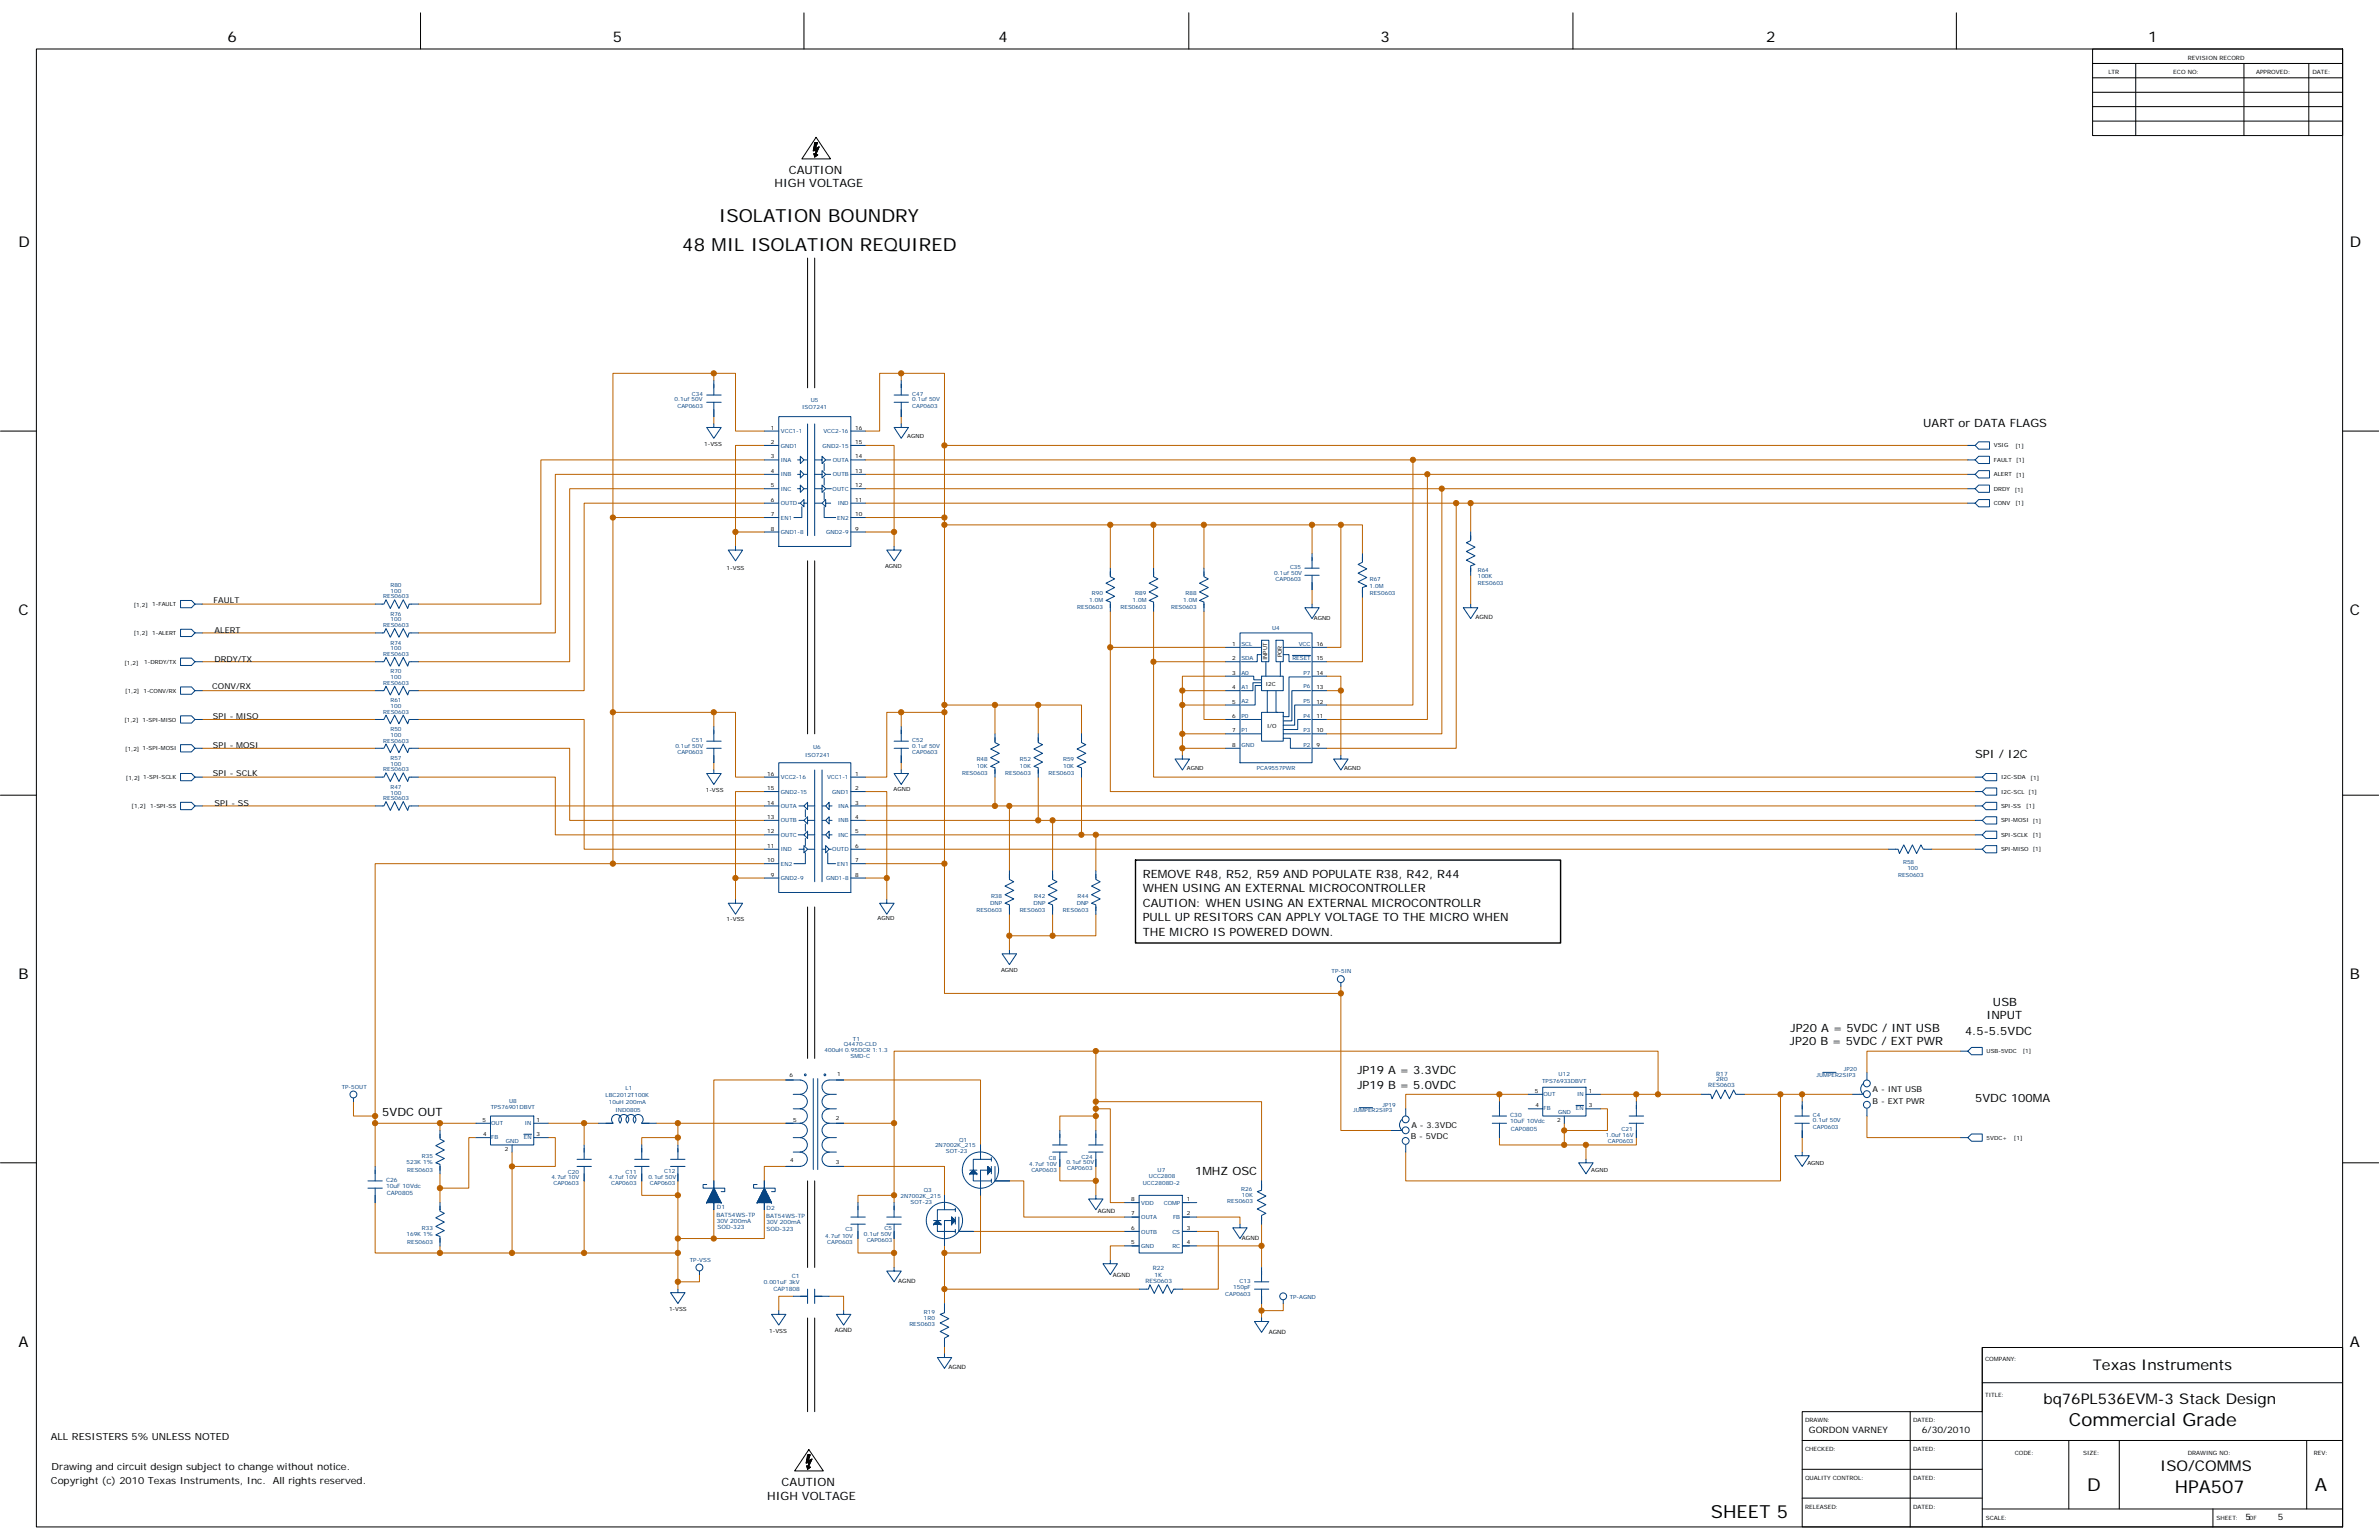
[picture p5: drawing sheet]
<svg xmlns="http://www.w3.org/2000/svg" width="432mm" height="279mm" viewBox="0 0 432 279" stroke-linecap="round" stroke-linejoin="round" font-family="sans-serif">
<defs><g id="words">
<g font-size="3.3">
<text x="130.5" y="40.3">ISOLATION BOUNDRY</text>
<text x="123.8" y="45.5">48 MIL ISOLATION REQUIRED</text>
<text x="375.5" y="258.7">Commercial Grade</text>
<text x="310.5" y="275.3">SHEET 5</text>
<text x="420.1" y="270.4">A</text>
</g>
<g font-size="3.2">
<text x="378.8" y="270.4">D</text>
<text x="394.7" y="270.8">HPA507</text>
</g>
<g font-size="2.7">
<text x="41.3" y="7.6">6</text>
<text x="111.3" y="7.6">5</text>
<text x="181.3" y="7.6">4</text>
<text x="250.6" y="7.6">3</text>
<text x="320.6" y="7.6">2</text>
<text x="389.9" y="7.6">1</text>
<text x="3.3" y="44.9">D</text>
<text x="426.5" y="44.9">D</text>
<text x="3.3" y="111.5">C</text>
<text x="426.5" y="111.5">C</text>
<text x="3.3" y="177.6">B</text>
<text x="426.5" y="177.6">B</text>
<text x="3.3" y="244.3">A</text>
<text x="426.5" y="244.3">A</text>
<text x="379.9" y="248.6">Texas Instruments</text>
<text x="370.9" y="254.6">bq76PL536EVM-3 Stack Design</text>
<text x="392.1" y="267">ISO/COMMS</text>
</g>
<g font-size="2.1">
<text x="140.6" y="34">HIGH VOLTAGE</text>
<text x="143.2" y="31.5">CAUTION</text>
<text x="349.1" y="77.4">UART or DATA FLAGS</text>
<text x="358.5" y="137.6">SPI / I2C</text>
<text x="207.4" y="159.3">REMOVE R48, R52, R59 AND POPULATE R38, R42, R44</text>
<text x="207.4" y="161.9">WHEN USING AN EXTERNAL MICROCONTROLLER</text>
<text x="207.4" y="164.5">CAUTION: WHEN USING AN EXTERNAL MICROCONTROLLR</text>
<text x="207.4" y="167.2">PULL UP RESITORS CAN APPLY VOLTAGE TO THE MICRO WHEN</text>
<text x="207.4" y="169.8">THE MICRO IS POWERED DOWN.</text>
<text x="360.6" y="184.8">INPUT</text>
<text x="361.7" y="182.5">USB</text>
<text x="324.9" y="189.7">JP20 B = 5VDC / EXT PWR</text>
<text x="325" y="187.2">JP20 A = 5VDC / INT USB</text>
<text x="356.7" y="187.7">4.5-5.5VDC</text>
<text x="246.4" y="197.5">JP19 B = 5.0VDC</text>
<text x="246.4" y="194.8">JP19 A = 3.3VDC</text>
<text x="69.4" y="202.5">5VDC OUT</text>
<text x="358.5" y="200">5VDC 100MA</text>
<text x="216.9" y="213.2">1MHZ OSC</text>
<text x="141.9" y="269.6">CAUTION</text>
<text x="139.2" y="272.1">HIGH VOLTAGE</text>
</g>
<g font-size="1.8">
<text x="9.2" y="261.3">ALL RESISTERS 5% UNLESS NOTED</text>
<text x="9.2" y="269.2">Copyright (c) 2010 Texas Instruments, Inc.</text>
<text x="9.4" y="266.7">Drawing and circuit design subject to change without notice.</text>
<text x="49.5" y="269.2">All rights reserved.</text>
</g>
<g font-size="1.6">
<text x="328.3" y="260">GORDON VARNEY</text>
<text x="348.8" y="260">6/30/2010</text>
<text x="407.5" y="275.7">5</text>
<text x="413.4" y="275.7">5</text>
</g>
<g font-size="1.5">
<text x="38.8" y="109.5">FAULT</text>
<text x="38.9" y="114.8">ALERT</text>
<text x="38.5" y="125.1">CONV/RX</text>
<text x="38.9" y="120.1">DRDY/TX</text>
<text x="38.7" y="130.4">SPI - MISO</text>
<text x="38.7" y="135.6">SPI - MOSI</text>
<text x="38.7" y="140.9">SPI - SCLK</text>
<text x="38.9" y="146.2">SPI - SS</text>
<text x="339.9" y="200.3">B - EXT PWR</text>
<text x="339.9" y="198.2">A - INT USB</text>
<text x="256.1" y="206.7">B - 5VDC</text>
<text x="256.2" y="204.6">A - 3.3VDC</text>
</g>
<g font-size="1.1">
<text x="397.1" y="10.8">REVISION RECORD</text>
<text x="382.7" y="13.5">LTR</text>
<text x="394.5" y="13.5">ECO NO:</text>
<text x="409.5" y="13.5">APPROVED:</text>
<text x="419.7" y="13.5">DATE:</text>
<text x="267.8" y="112.2">AGND</text>
<text x="199.3" y="220.1">AGND</text>
<text x="225.4" y="225">AGND</text>
<text x="163" y="232.7">AGND</text>
<text x="202" y="231.6">AGND</text>
<text x="151.5" y="241.7">AGND</text>
<text x="230.3" y="242.1">AGND</text>
<text x="172.2" y="248.4">AGND</text>
<text x="360.3" y="247">COMPANY:</text>
<text x="360.3" y="253.5">TITLE:</text>
<text x="327.6" y="263.3">CHECKED:</text>
<text x="327.6" y="258.1">DRAWN:</text>
<text x="347.2" y="263.3">DATED:</text>
<text x="347.2" y="258.1">DATED:</text>
<text x="365.7" y="263.9">CODE:</text>
<text x="378.1" y="263.9">SIZE:</text>
<text x="397.1" y="263.9">DRAWING NO:</text>
<text x="420" y="263.9">REV:</text>
<text x="327.6" y="268.5">QUALITY CONTROL:</text>
<text x="347.2" y="268.5">DATED:</text>
<text x="327.6" y="273.8">RELEASED:</text>
<text x="347.2" y="273.8">DATED:</text>
<text x="360.4" y="275.7">SCALE:</text>
<text x="402.3" y="275.7">SHEET:</text>
<text x="408.2" y="275.7">OF</text>
</g>
<g font-size="1.1" fill="#004080">
<text x="310.1" y="197.3">RES0603</text>
<text x="311.5" y="195.2">R17</text>
<text x="311.5" y="196.1">2R0</text>
<text x="274.1" y="202.6">C30</text>
<text x="274.1" y="203.8">10uF 10Vdc</text>
<text x="274.2" y="205.1">CAP0805</text>
<text x="70.1" y="214.4">C26</text>
<text x="70.1" y="215.6">10uF 10Vdc</text>
<text x="70.2" y="216.9">CAP0805</text>
<text x="130.1" y="220.8">BAT54WS-TP</text>
<text x="130.1" y="222">30V 200mA</text>
<text x="130.1" y="219.4">D1</text>
<text x="139.1" y="220.9">BAT54WS-TP</text>
<text x="139.1" y="219.5">D2</text>
<text x="130.2" y="223">SOD-323</text>
<text x="139.1" y="222.1">30V 200mA</text>
<text x="139.1" y="223.3">SOD-323</text>
<text x="143.7" y="231.9">C1</text>
<text x="207.9" y="232.8">RES0603</text>
<text x="209.2" y="230.4">R22</text>
<text x="209.5" y="231.6">1K</text>
<text x="140.4" y="234.3">CAP1808</text>
</g>
<g font-size="1" fill="#004080">
<text x="125.6" y="71.8">C34</text>
<text x="165.6" y="71.8">C47</text>
<text x="122.5" y="72.8">0.1uf 50V</text>
<text x="123" y="74">CAP0603</text>
<text x="145.6" y="74.2">ISO7241</text>
<text x="147.2" y="72.9">U5</text>
<text x="165.6" y="74">CAP0603</text>
<text x="165.6" y="72.8">0.1uf 50V</text>
<text x="141.7" y="78.6">VCC1-1</text>
<text x="141.7" y="81.2">GND1</text>
<text x="141.7" y="83.8">INA</text>
<text x="149.3" y="81.2">GND2-15</text>
<text x="149.5" y="78.6">VCC2-16</text>
<text x="151.2" y="83.8">OUTA</text>
<text x="141.7" y="86.4">INB</text>
<text x="141.7" y="89">INC</text>
<text x="151.1" y="89">OUTC</text>
<text x="151.2" y="86.4">OUTB</text>
<text x="141.7" y="91.7">OUTD</text>
<text x="141.7" y="94.3">EN1</text>
<text x="152" y="94.3">EN2</text>
<text x="152" y="91.7">IND</text>
<text x="141.7" y="96.9">GND1-8</text>
<text x="149.9" y="96.9">GND2-9</text>
<text x="70.9" y="106.5">R80</text>
<text x="70.9" y="107.5">100</text>
<text x="231.3" y="104.2">0.1uf 50V</text>
<text x="231.5" y="105.4">CAP0603</text>
<text x="234.1" y="103.2">C35</text>
<text x="248.6" y="106.6">1.0M</text>
<text x="248.6" y="105.4">R67</text>
<text x="248.6" y="107.9">RES0603</text>
<text x="268.2" y="103.9">R64</text>
<text x="268.2" y="104.9">100K</text>
<text x="268.2" y="106.2">RES0603</text>
<text x="69.6" y="108.6">RES0603</text>
<text x="69.6" y="113.8">RES0603</text>
<text x="70.9" y="111.7">R76</text>
<text x="70.9" y="112.8">100</text>
<text x="195.5" y="110.5">RES0603</text>
<text x="197.7" y="109.2">1.0M</text>
<text x="198.2" y="108">R90</text>
<text x="203.4" y="110.5">RES0603</text>
<text x="205.6" y="109.2">1.0M</text>
<text x="206" y="108">R89</text>
<text x="212.6" y="110.5">RES0603</text>
<text x="214.7" y="109.2">1.0M</text>
<text x="215.2" y="108">R88</text>
<text x="69.6" y="119">RES0603</text>
<text x="70.9" y="116.9">R74</text>
<text x="70.9" y="118">100</text>
<text x="225.3" y="117.2">SCL</text>
<text x="225.3" y="119.8">SDA</text>
<text x="230.9" y="114.3">U4</text>
<text x="234.6" y="119.8">RESET</text>
<text x="235.7" y="117.2">VCC</text>
<text x="69.6" y="124.2">RES0603</text>
<text x="70.9" y="122.2">R70</text>
<text x="70.9" y="123.2">100</text>
<text x="225.3" y="122.4">A0</text>
<text x="225.3" y="125">A1</text>
<text x="236.6" y="124.9">P6</text>
<text x="236.6" y="122.6">P7</text>
<text x="69.6" y="129.5">RES0603</text>
<text x="70.9" y="127.4">R61</text>
<text x="70.9" y="128.4">100</text>
<text x="225.3" y="127.6">A2</text>
<text x="225.3" y="130.3">P0</text>
<text x="236.6" y="130.3">P4</text>
<text x="236.6" y="127.6">P5</text>
<text x="69.6" y="134.7">RES0603</text>
<text x="70.9" y="132.6">R50</text>
<text x="70.9" y="137.9">R57</text>
<text x="70.9" y="133.7">100</text>
<text x="122.6" y="135.6">0.1uf 50V</text>
<text x="123" y="136.8">CAP0603</text>
<text x="125.6" y="134.6">C51</text>
<text x="146.1" y="137.3">ISO7241</text>
<text x="147.6" y="135.9">U6</text>
<text x="165.6" y="134.6">C52</text>
<text x="165.6" y="136.8">CAP0603</text>
<text x="165.6" y="135.6">0.1uf 50V</text>
<text x="225.3" y="132.9">P1</text>
<text x="225.3" y="135.5">GND</text>
<text x="236.6" y="135.5">P2</text>
<text x="236.6" y="132.9">P3</text>
<text x="69.6" y="140">RES0603</text>
<text x="70.9" y="143.1">R47</text>
<text x="70.9" y="138.9">100</text>
<text x="141.7" y="144">GND2-15</text>
<text x="141.7" y="141.4">VCC2-16</text>
<text x="150.1" y="141.4">VCC1-1</text>
<text x="151" y="144">GND1</text>
<text x="174.6" y="140.6">RES0603</text>
<text x="177.3" y="138.1">R48</text>
<text x="177.3" y="139.3">10K</text>
<text x="182.5" y="140.6">RES0603</text>
<text x="185.1" y="138.1">R52</text>
<text x="185.1" y="139.4">10K</text>
<text x="190.3" y="140.6">RES0603</text>
<text x="193" y="138.1">R59</text>
<text x="193" y="139.4">10K</text>
<text x="228.1" y="139.7">PCA9557PWR</text>
<text x="69.6" y="145.2">RES0603</text>
<text x="70.9" y="144.1">100</text>
<text x="141.7" y="149.2">OUTB</text>
<text x="141.7" y="146.6">OUTA</text>
<text x="152.1" y="146.6">INA</text>
<text x="152.1" y="149.2">INB</text>
<text x="141.7" y="154.5">IND</text>
<text x="141.7" y="151.8">OUTC</text>
<text x="151.1" y="154.5">OUTD</text>
<text x="152.1" y="151.8">INC</text>
<text x="141.7" y="159.7">GND2-9</text>
<text x="141.7" y="157.1">EN2</text>
<text x="149.9" y="159.7">GND1-8</text>
<text x="152" y="157.1">EN1</text>
<text x="344.5" y="159">RES0603</text>
<text x="345.4" y="156.7">R58</text>
<text x="346.2" y="157.9">100</text>
<text x="177.2" y="165.5">RES0603</text>
<text x="179.7" y="164.1">DNP</text>
<text x="179.9" y="163">R38</text>
<text x="185.1" y="165.5">RES0603</text>
<text x="187.6" y="164.3">DNP</text>
<text x="187.7" y="163">R42</text>
<text x="192.9" y="165.5">RES0603</text>
<text x="195.4" y="164.3">DNP</text>
<text x="195.6" y="163">R44</text>
<text x="241.7" y="176.6">TP-5IN</text>
<text x="149.7" y="190.8">400uH 0.95DCR 1:1.3</text>
<text x="153.2" y="189.8">Q4470-CLD</text>
<text x="154.4" y="191.9">SMD-C</text>
<text x="154.8" y="188.9">T1</text>
<text x="62" y="197.5">TP-5OUT</text>
<text x="113.5" y="197.8">L1</text>
<text x="279.9" y="196.5">TPS76933DBVT</text>
<text x="282.9" y="195.3">U12</text>
<text x="329.7" y="195.4">JUMPER2SIP3</text>
<text x="334.7" y="194.4">JP20</text>
<text x="89.1" y="201.3">TPS76901DBVT</text>
<text x="92.4" y="200.1">U8</text>
<text x="109.9" y="199.1">LBC2012T100K</text>
<text x="110.5" y="200.4">10uH 200mA</text>
<text x="111.7" y="201.7">IND0805</text>
<text x="245.6" y="201.8">JUMPER2SIP3</text>
<text x="250.9" y="200.9">JP19</text>
<text x="280.1" y="201.4">FB</text>
<text x="280.1" y="198.8">OUT</text>
<text x="282.8" y="202.1">GND</text>
<text x="286" y="201.4">EN</text>
<text x="286.2" y="198.9">IN</text>
<text x="329.1" y="202.6">C4</text>
<text x="329.1" y="203.6">0.1uf 50V</text>
<text x="89.2" y="206.7">FB</text>
<text x="89.2" y="204">OUT</text>
<text x="91.8" y="207.3">GND</text>
<text x="95.1" y="206.6">EN</text>
<text x="95.3" y="204.2">IN</text>
<text x="169.7" y="208.1">2N7002K_215</text>
<text x="171.7" y="209.3">SOT-23</text>
<text x="174.1" y="207.2">Q1</text>
<text x="291.5" y="206.3">1.0uf 16V</text>
<text x="291.8" y="207.4">CAP0603</text>
<text x="294.3" y="205.2">C21</text>
<text x="329.1" y="204.8">CAP0603</text>
<text x="73.8" y="211.2">523K 1%</text>
<text x="73.9" y="212.6">RES0603</text>
<text x="76.6" y="210.1">R35</text>
<text x="100.1" y="213.9">4.7uf 10V</text>
<text x="100.5" y="214.9">CAP0603</text>
<text x="103.1" y="213">C20</text>
<text x="110.5" y="213.9">4.7uf 10V</text>
<text x="110.9" y="214.9">CAP0603</text>
<text x="113.5" y="213">C11</text>
<text x="117.7" y="214">0.1uf 50V</text>
<text x="117.9" y="215">CAP0603</text>
<text x="120.5" y="212.8">C12</text>
<text x="186.8" y="211.5">4.7uf 10V</text>
<text x="187.2" y="212.7">CAP0603</text>
<text x="190.4" y="210.5">C8</text>
<text x="193.5" y="211.2">0.1uf 50V</text>
<text x="193.7" y="212.3">CAP0603</text>
<text x="196.3" y="210.2">C24</text>
<text x="207.4" y="215">UCC2808D-2</text>
<text x="208.5" y="213.7">UCC2808</text>
<text x="210.1" y="212.7">U7</text>
<text x="163.4" y="217.3">2N7002K_215</text>
<text x="165.3" y="218.4">SOT-23</text>
<text x="167.7" y="216.3">Q3</text>
<text x="207.1" y="221.2">OUTA</text>
<text x="207.1" y="218.6">VDD</text>
<text x="211.2" y="218.6">COMP</text>
<text x="212.9" y="221.2">FB</text>
<text x="222.8" y="218.3">RES0603</text>
<text x="225.3" y="216.1">R26</text>
<text x="225.4" y="217.1">10K</text>
<text x="73.8" y="224.3">169K 1%</text>
<text x="73.9" y="225.6">RES0603</text>
<text x="76.6" y="223.1">R33</text>
<text x="149.8" y="224.6">4.7uf 10V</text>
<text x="150.2" y="225.6">CAP0603</text>
<text x="153.4" y="223.4">C3</text>
<text x="156.8" y="224.2">0.1uf 50V</text>
<text x="157.3" y="225.4">CAP0603</text>
<text x="160.6" y="223.1">C5</text>
<text x="207.1" y="226.4">GND</text>
<text x="207.1" y="223.8">OUTB</text>
<text x="212.8" y="223.8">CS</text>
<text x="212.8" y="226.4">RC</text>
<text x="125.2" y="228.9">TP-VSS</text>
<text x="138.6" y="233">0.001uF 3kV</text>
<text x="223.8" y="233.9">150pF</text>
<text x="225" y="232.7">C13</text>
<text x="167.7" y="238.5">R19</text>
<text x="167.7" y="239.5">1R0</text>
<text x="222.4" y="235.2">CAP0603</text>
<text x="234.1" y="235.6">TP-AGND</text>
<text x="165.1" y="240.5">RES0603</text>
</g>
<g font-size="1">
<text x="139.9" y="78">1</text>
<text x="155.2" y="78">16</text>
<text x="127.8" y="80.9">1-VSS</text>
<text x="139.9" y="80.6">2</text>
<text x="139.9" y="83.2">3</text>
<text x="155.2" y="83.2">14</text>
<text x="155.2" y="80.6">15</text>
<text x="164.7" y="79.5">AGND</text>
<text x="361.9" y="81.2">VSIG</text>
<text x="361.9" y="83.8">FAULT</text>
<text x="365.8" y="81.4">[1]</text>
<text x="365.9" y="83.8">[1]</text>
<text x="139.9" y="85.8">4</text>
<text x="139.9" y="88.4">5</text>
<text x="155.2" y="88.4">12</text>
<text x="155.2" y="85.8">13</text>
<text x="361.9" y="89">DRDY</text>
<text x="361.9" y="86.4">ALERT</text>
<text x="365.7" y="89.2">[1]</text>
<text x="365.9" y="86.5">[1]</text>
<text x="139.9" y="91">6</text>
<text x="139.9" y="93.6">7</text>
<text x="155.2" y="93.6">10</text>
<text x="155.2" y="91">11</text>
<text x="361.9" y="91.7">CONV</text>
<text x="365.8" y="91.7">[1]</text>
<text x="139.9" y="96.3">8</text>
<text x="155.2" y="96.3">9</text>
<text x="131.9" y="103.3">1-VSS</text>
<text x="160.6" y="103.1">AGND</text>
<text x="24.3" y="110.1">[1,2]</text>
<text x="27.6" y="110">1-FAULT</text>
<text x="238.5" y="112.5">AGND</text>
<text x="24.3" y="115.2">[1,2]</text>
<text x="27.6" y="115.2">1-ALERT</text>
<text x="223.6" y="117.2">1</text>
<text x="223.6" y="119.8">2</text>
<text x="230" y="119.8" transform="rotate(-90 230 119.8)">INPUT</text>
<text x="232.6" y="119.3" transform="rotate(-90 232.6 119.3)">POR</text>
<text x="238.9" y="119.8">15</text>
<text x="238.9" y="117.2">16</text>
<text x="22.6" y="120.6">[1,2]</text>
<text x="22.7" y="125.7">[1,2] 1-CONV/RX</text>
<text x="26.2" y="120.4">1-DRDY/TX</text>
<text x="223.6" y="122.4">3</text>
<text x="223.6" y="125.1">4</text>
<text x="229.8" y="124.5">I2C</text>
<text x="238.9" y="125.1">13</text>
<text x="238.9" y="122.4">14</text>
<text x="22.6" y="130.9">[1,2] 1-SPI-MISO</text>
<text x="223.6" y="127.7">5</text>
<text x="223.6" y="130.3">6</text>
<text x="238.9" y="130.3">11</text>
<text x="238.9" y="127.7">12</text>
<text x="22.7" y="136.2">[1,2] 1-SPI-MOSI</text>
<text x="223.6" y="132.9">7</text>
<text x="223.6" y="135.5">8</text>
<text x="230" y="132.1">I/O</text>
<text x="238.9" y="132.9">10</text>
<text x="238.9" y="135.5">9</text>
<text x="22.8" y="141.5">[1,2] 1-SPI-SCLK</text>
<text x="128.1" y="143.6">1-VSS</text>
<text x="139.3" y="143.4">15</text>
<text x="139.3" y="140.7">16</text>
<text x="155.2" y="140.7">1</text>
<text x="155.2" y="143.4">2</text>
<text x="162.2" y="143.5">AGND</text>
<text x="215.4" y="139.7">AGND</text>
<text x="243.9" y="139.7">AGND</text>
<text x="363.2" y="141.4">I2C-SDA</text>
<text x="363.2" y="144">I2C-SCL [1]</text>
<text x="368.6" y="141.5">[1]</text>
<text x="23.9" y="146.6">[1,2]</text>
<text x="27.3" y="146.6">1-SPI-SS</text>
<text x="139.3" y="148.6">13</text>
<text x="139.3" y="146">14</text>
<text x="155.2" y="146">3</text>
<text x="155.2" y="148.6">4</text>
<text x="363.2" y="146.6">SPI-SS</text>
<text x="363.2" y="149.2">SPI-MOSI</text>
<text x="367.8" y="146.6">[1]</text>
<text x="369" y="149.2">[1]</text>
<text x="139.3" y="153.8">11</text>
<text x="139.3" y="151.2">12</text>
<text x="155.2" y="151.2">5</text>
<text x="155.2" y="153.8">6</text>
<text x="363.2" y="151.8">SPI-SCLK</text>
<text x="363.2" y="154.4">SPI-MISO</text>
<text x="369" y="151.9">[1]</text>
<text x="369" y="154.5">[1]</text>
<text x="139.3" y="156.4">10</text>
<text x="139.9" y="159">9</text>
<text x="155.2" y="156.4">7</text>
<text x="155.2" y="159">8</text>
<text x="131.9" y="167.2">1-VSS</text>
<text x="159.3" y="166.9">AGND</text>
<text x="181.7" y="176.3">AGND</text>
<text x="360.6" y="191.1">USB-5VDC</text>
<text x="367.1" y="191.1">[1]</text>
<text x="143.3" y="195.4">6</text>
<text x="151.9" y="195.1">1</text>
<text x="87.6" y="203.5">5</text>
<text x="97.4" y="203.5">1</text>
<text x="144" y="203.5">5</text>
<text x="151.7" y="203.2">2</text>
<text x="278.6" y="198.3">5</text>
<text x="278.7" y="200.9">4</text>
<text x="282.6" y="203.6">2</text>
<text x="288.4" y="198.3">1</text>
<text x="288.4" y="200.8">3</text>
<text x="87.7" y="206.1">4</text>
<text x="91.7" y="208.9">2</text>
<text x="97.4" y="206">3</text>
<text x="360.6" y="206.8">5VDC+</text>
<text x="365.5" y="206.8">[1]</text>
<text x="143.4" y="210.8">4</text>
<text x="151.7" y="211.1">3</text>
<text x="288.8" y="212.7">AGND</text>
<text x="328" y="211.4">AGND</text>
<text x="205.3" y="220.5">7</text>
<text x="205.3" y="217.9">8</text>
<text x="215.4" y="217.9">1</text>
<text x="215.4" y="220.5">2</text>
<text x="205.3" y="225.8">5</text>
<text x="205.3" y="223.1">6</text>
<text x="215.4" y="223.1">3</text>
<text x="215.4" y="225.8">4</text>
<text x="121.4" y="237.9">1-VSS</text>
<text x="139.6" y="241.8">1-VSS</text>
</g>
</g></defs>
<g fill="none" stroke="#bb6200" stroke-width=".18">
<path d="M129.6 67.7h3.9v10.5h5.2M129.6 67.7v1.4M129.6 75.6v1.3M129.6 67.7h-18.3v26.2M163.6 67.7h-3.9v10.5h-2.6M163.6 67.7v1.4M163.6 75.6v1.3M163.6 67.7h7.8v13.1M111.3 93.9v62.8M111.3 93.9h27.4M133.5 96.5v2.6M138.7 86.1h-37.9v28.7h-24.9"/>
<path d="M138.7 83.4h-40.5v26.2h-22.3M138.7 88.7h-35.3v31.4h-27.5M138.7 91.3h-32.7v34h-30.1M138.7 80.8h-5.2v15.7h5.2M157.1 88.7h200.1M157.1 91.3h200.1M157.1 93.9h14.3M157.1 83.4h200.1M157.1 86.1h200.1M157.1 80.8h5.2v15.7M157.1 96.5h5.2M162.3 96.5v2.6"/>
<path d="M171.4 80.8h185.8M171.4 80.8v47.1M171.4 95.2h30.1v7.9M201.5 95.2h7.9v7.9M209.4 95.2h9.1v7.9M218.5 95.2h19.6v5.3M238.1 95.2h9.2v5.3M243.4 95.2v22.3h-2.6M256.5 83.4v44.5h-15.7M259.1 86.1v44.4h-18.3M261.7 88.7v44.4h-20.9M264.3 91.3v44.5h-23.5"/>
<path d="M266.9 91.3v5.2M36.7 114.8h31.4M36.7 109.6h31.4M201.5 117.5v26.1h157M201.5 110.9v6.6M201.5 117.5h21M209.4 110.9v9.2M218.5 110.9v19.6h4M238.1 107v2.6M247.3 108.3v11.8h-6.5M266.9 104.4v5.2M36.7 135.8h31.4"/>
<path d="M36.7 125.3h31.4M36.7 120.1h31.4M36.7 130.5h31.4M75.9 130.5h30.1v23.6h32.7M75.9 135.8h27.5v13h35.3M111.3 129.2h18.3M129.6 129.2v2.6M129.6 138.4v1.3M129.6 129.2h3.9v11.8h5.2M163.6 129.2h-2.6v11.8h-3.9M163.6 129.2v2.6M163.6 138.4v1.3"/>
<path d="M171.4 127.9v1.3h-7.8M171.4 127.9h17M171.4 129.2v27.5M180.6 127.9v5.2M188.4 127.9v5.2M188.4 127.9h7.9v5.2M209.4 120.1v20.9h149.1M209.4 120.1h13.1M214.6 127.9h7.9M214.6 125.3v2.6M214.6 133.1v4M214.6 127.9v5.2h7.9"/>
<path d="M214.6 135.8h7.9M214.6 125.3h7.9M222.5 122.7h-7.9v2.6M240.8 122.7h2.6v2.6h-2.6M243.4 125.3v11.8M36.7 146.2h31.4M36.7 141h31.4M75.9 141h24.9v10.5h37.9M75.9 146.2h62.8M111.3 156.7h-43.2v45.8M111.3 156.7h27.4M133.5 159.3v3.9"/>
<path d="M138.7 143.6h-5.2v15.7h5.2M157.1 143.6h3.9v15.7h-3.9M157.1 146.2h201.4M157.1 151.5h201.4M157.1 148.8h201.4M157.1 156.7h14.3M157.1 154.1h185.7M161 159.3v3.9M171.4 156.7v23.5h72v-1.3M180.6 141v5.2M183.2 146.2v11.8M188.4 141v7.8"/>
<path d="M191.1 148.8v9.2M196.3 141v10.5M198.9 151.5v6.5M350.6 154.1h7.9M183.2 169.8v2.6M183.2 165.9v3.9h7.9v-3.9M198.9 165.9v3.9h-7.8M64.2 199.9v2.6h3.9v1.3M142.6 195.9h-13v18.3M153.1 195.9h24.9v11.8M198.9 190.7h102v7.8M198.9 199.9h30.1v14.3"/>
<path d="M198.9 199.9v2.6M198.9 190.7v9.2M198.9 190.7h-36.6v13.1M243.4 180.2v24.9h9.1M272.2 198.5h5.2M272.2 199.9v-1.4h-17.1v2.7M290.5 198.5h18.3M297 198.5v1.4M316.6 198.5h10.5M323.2 198.5v15.7h-68.1v-5.2M327.1 198.5v1.4M327.1 198.5h9.2"/>
<path d="M355.9 190.7h-17v3.9M68.1 203.8v7.8M68.1 203.8h11.8M68.1 218.2v9.1h11.8M79.9 213v5.2M86.4 206.4h-1.3v9.2h-5.2M86.4 203.8h-6.5v1.3M92.9 211.6v15.7M99.5 206.4h1.3v5.2h-7.9v-2.6M99.5 203.8h6.5v3.9M106 214.2v13.1h17M106 203.8h2.6"/>
<path d="M116.5 214.2v2.7h6.5M119.1 203.8h23.5M123 206.4h-6.5v1.3M123 203.8v3.9M123 214.2v19.7M129.6 219.5v5.2M138.7 219.5v5.2h-9.1M142.6 211.6h-3.9v2.6M153.1 211.6h18.3v5.3M153.1 203.8h9.2M162.3 203.8v13.1h-6.6v1.3M162.3 216.9v1.3"/>
<path d="M178 216.9v10.4h-6.6M183.2 214.2h2.6v6.6h18.3M192.4 211.6v2.6h6.5M198.9 202.5v2.6M198.9 211.6v5.3M198.9 201.2h2.6v17h2.6M198.9 202.5h-6.5v2.6M272.2 206.4v1.3h11.7M283.9 203.8v3.9M283.9 207.7h4M287.9 207.7v2.6M290.5 201.2h1.3v3.9h-7.9"/>
<path d="M297 206.4v1.3h-9.1M327.1 206.4v2.6M338.9 202.5v3.9h17M79.9 226v1.3h13M92.9 227.3h13.1M123 224.7h6.6M127 231.3v1.3h-4M144 235.2h-2.6v2.6M150.5 235.2h2.6v2.6M155.7 224.7v2.6h6.6v2.7M162.3 224.7v2.6M171.4 226v7.9"/>
<path d="M176.7 223.4h27.4M204.1 226h-2.6v2.6M206.8 233.9h-35.4v2.6M217.2 223.4h3.9v10.5h-6.5M217.2 226h11.8v4M217.2 220.8h7.9v1.3M229 222.1v3.9M229 236.5v2.6M232.9 236.5v1.3h-3.9M171.4 244.3v1.3"/>
</g>
<g fill="#bb6200" stroke="#bb6200" stroke-width=".18">
<circle cx="180.6" cy="127.9" r=".48"/>
<circle cx="214.6" cy="127.9" r=".48"/>
<circle cx="214.6" cy="135.7" r=".48"/>
<circle cx="238.1" cy="95.2" r=".48"/>
<circle cx="218.5" cy="95.2" r=".47"/>
<circle cx="243.4" cy="95.2" r=".47"/>
<circle cx="214.6" cy="125.3" r=".47"/>
<circle cx="188.4" cy="127.9" r=".48"/>
<circle cx="171.4" cy="127.9" r=".48"/>
<circle cx="162.3" cy="96.5" r=".48"/>
<circle cx="160.9" cy="159.3" r=".47"/>
<circle cx="133.5" cy="159.3" r=".47"/>
<circle cx="133.5" cy="96.5" r=".48"/>
<circle cx="92.9" cy="227.3" r=".48"/>
<circle cx="129.6" cy="67.7" r=".47"/>
<circle cx="171.4" cy="93.9" r=".47"/>
<circle cx="163.6" cy="67.7" r=".47"/>
<circle cx="171.4" cy="95.2" r=".48"/>
<circle cx="163.6" cy="129.2" r=".47"/>
<circle cx="171.4" cy="129.2" r=".47"/>
<circle cx="129.6" cy="129.2" r=".47"/>
<circle cx="111.2" cy="129.2" r=".47"/>
<circle cx="106" cy="203.8" r=".47"/>
<circle cx="106" cy="227.3" r=".48"/>
<circle cx="264.3" cy="91.3" r=".48"/>
<circle cx="92.9" cy="211.6" r=".47"/>
<circle cx="68.1" cy="203.8" r=".47"/>
<circle cx="111.2" cy="156.7" r=".48"/>
<circle cx="111.2" cy="93.9" r=".47"/>
<circle cx="79.9" cy="203.8" r=".47"/>
<circle cx="79.9" cy="227.3" r=".48"/>
<circle cx="79.9" cy="215.6" r=".47"/>
<circle cx="327.1" cy="198.5" r=".47"/>
<circle cx="214.6" cy="133.1" r=".47"/>
<circle cx="243.4" cy="125.3" r=".47"/>
<circle cx="209.4" cy="95.2" r=".47"/>
<circle cx="201.5" cy="95.2" r=".48"/>
<circle cx="283.9" cy="207.7" r=".47"/>
<circle cx="297" cy="198.5" r=".47"/>
<circle cx="272.2" cy="198.5" r=".47"/>
<circle cx="287.8" cy="207.7" r=".47"/>
<circle cx="283.9" cy="205.1" r=".47"/>
<circle cx="196.3" cy="151.4" r=".47"/>
<circle cx="188.4" cy="148.8" r=".48"/>
<circle cx="180.6" cy="146.2" r=".47"/>
<circle cx="209.4" cy="120.1" r=".47"/>
<circle cx="201.5" cy="117.4" r=".48"/>
<circle cx="256.4" cy="83.4" r=".47"/>
<circle cx="259.1" cy="86" r=".47"/>
<circle cx="261.7" cy="88.7" r=".47"/>
<circle cx="266.9" cy="91.3" r=".48"/>
<circle cx="183.2" cy="146.2" r=".47"/>
<circle cx="191" cy="148.8" r=".47"/>
<circle cx="198.9" cy="151.4" r=".47"/>
<circle cx="191" cy="169.8" r=".47"/>
<circle cx="183.2" cy="169.8" r=".47"/>
<circle cx="171.4" cy="80.8" r=".47"/>
<circle cx="229" cy="226" r=".48"/>
<circle cx="171.4" cy="233.9" r=".47"/>
<circle cx="198.9" cy="199.9" r=".48"/>
<circle cx="162.3" cy="203.8" r=".47"/>
<circle cx="162.3" cy="216.9" r=".47"/>
<circle cx="162.3" cy="227.3" r=".48"/>
<circle cx="198.9" cy="214.2" r=".48"/>
<circle cx="198.9" cy="202.5" r=".47"/>
<circle cx="198.9" cy="201.2" r=".48"/>
<circle cx="123" cy="203.8" r=".47"/>
<circle cx="171.4" cy="227.3" r=".48"/>
<circle cx="123" cy="206.4" r=".48"/>
<circle cx="123" cy="216.9" r=".47"/>
<circle cx="123" cy="224.7" r=".47"/>
<circle cx="129.6" cy="224.7" r=".47"/>
<circle cx="198.9" cy="190.7" r=".47"/>
<circle cx="171.4" cy="156.7" r=".48"/>
<circle cx="229" cy="237.8" r=".47"/>
<circle cx="123" cy="227.3" r=".48"/>
<circle cx="300.9" cy="198.5" r=".47"/>
<circle cx="323.1" cy="198.5" r=".47"/>
<circle cx="68.1" cy="202.5" r=".47"/>
<circle cx="243.4" cy="180.2" r=".47"/>
<circle cx="123" cy="232.5" r=".48"/>
</g>
<g fill="none" stroke="#004080" stroke-width=".18">
<path d="M128.3 71.7h2.6M128.3 73h2.6M129.6 76.9v.7h-1.3l1.3 1.9 1.3-1.9h-1.3M129.6 69.1v2.6M129.6 73v2.6M138.7 78.2h2.7M141.4 75.6h13v23.5h-13zM146.6 76.9v20.3M147.9 76.9v20.3M154.4 78.2h2.7M162.3 71.7h2.6M162.3 73h2.6"/>
<path d="M163.6 76.9v.7h-1.3l1.3 1.9 1.3-1.9h-1.3M163.6 69.1v2.6M163.6 73v2.6M133.5 99.1v.7h-1.3l1.3 1.9 1.3-1.9h-1.3M138.7 91.3h2.7M138.7 88.7h2.7M138.7 86.1h2.7M138.7 83.4h2.7M138.7 80.8h2.7M138.7 93.9h2.7M138.7 96.5h2.7M144.8 83.4h.5v-.6l.6 .6-.6 .7v-.7"/>
<path d="M144.8 86.1h.5v-.7l.6 .7-.6 .6v-.6M144.8 88.7h.5v-.7l.6 .7-.6 .6v-.6M144.9 91.3h.4M145.5 91.9v2h-1.4M145.9 91.3v.6l-.6-.6 .6-.7v.7h.7M145.9 88.7h.7M145.9 86.1h.7M145.9 83.4h.7M147.9 91.3h1.3M147.9 83.4h1.3v-.6l.7 .6-.7 .7v-.7M147.9 86.1h1.3v-.7l.7 .7-.7 .6v-.6M147.9 88.7h1.3v-.7l.7 .7-.7 .6v-.6"/>
<path d="M149.6 91.9v2h2.1M149.6 84.1v1.3M149.6 86.7v1.3M149.6 89.3v1.3M149.9 91.3v.6l-.7-.6 .7-.7v.7h.9M149.9 86.1h.9M149.9 83.4h.9M149.9 88.7h1M154.4 91.3h2.7M154.4 88.7h2.7M154.4 86.1h2.7M154.4 83.4h2.7"/>
<path d="M154.4 80.8h2.7M154.4 93.9h2.7M154.4 96.5h2.7M162.3 99.1v.7h-1.3l1.3 1.9 1.3-1.9h-1.3M266.9 96.5v1.6l-.8 .4 1.6 .8-1.6 .8 1.6 .7-1.6 .8 1.6 .8-.8 .3v1.7M357.2 91.3h1.3l.6 .6h2v-1.3h-2l-.6 .7M357.2 88.7h1.3l.6 .6h2v-1.3h-2l-.6 .7M357.2 86.1h1.3l.6 .6h2v-1.3h-2l-.6 .7M357.2 83.4h1.3l.6 .7h2v-1.3h-2l-.6 .6M357.2 80.8h1.3l.6 .7h2v-1.3h-2l-.6 .6M35.4 109.6l-.6-.7h-2v1.4h2l.6-.7h1.3M35.4 114.8l-.6-.6h-2v1.3h2l.6-.7h1.3"/>
<path d="M68.1 109.6h1.6l.4-.8 .7 1.6 .8-1.6 .8 1.6 .8-1.6 .8 1.6 .3-.8h1.6M68.1 114.8h1.6l.4-.8 .7 1.6 .8-1.6 .8 1.6 .8-1.6 .8 1.6 .3-.8h1.6M201.5 103.1v1.5l.8 .4-1.6 .8 1.6 .8-1.6 .8 1.6 .8-1.6 .7 .8 .3v1.7M209.4 103.1v1.5l.8 .4-1.6 .8 1.6 .8-1.6 .8 1.6 .8-1.6 .7 .8 .3v1.7M218.5 103.1v1.5l.8 .4-1.6 .8 1.6 .8-1.6 .8 1.6 .8-1.6 .7 .8 .3v1.7M222.5 117.5h2.6M225.1 114.8h13v23.6h-13zM225.3 117.5h3.7M229 118.8h-.8v1.3h-2.9M229 116.2h1.3v3.9h-1.3zM231.6 116.2h1.3v3.9h-1.3zM232.9 118.8h1.1v1.3h3.9"/>
<path d="M232.9 117.5h5M234.6 118.9h3.3M236.8 103.1h2.6M236.8 104.4h2.6M238.1 109.6v.7h-1.3l1.3 1.9 1.3-1.9h-1.3M238.1 100.5v2.6M238.1 104.4v2.6M238.1 117.5h2.7M247.3 100.5v1.5l-.8 .4 1.6 .8-1.6 .8 1.6 .8-1.6 .8 1.6 .7-.8 .3v1.7M266.9 109.6v.7h-1.3l1.3 1.9 1.3-1.9h-1.3M35.4 120.1l-.6-.7h-2v1.3h2l.6-.6h1.3M35.4 125.3l-.6-.7h-2v1.4h2l.6-.7h1.3"/>
<path d="M35.4 130.5l-.6-.6h-2v1.3h2l.6-.7h1.3M35.4 135.8l-.6-.7h-2v1.3h2l.6-.6h1.3M68.1 120.1h1.6l.4-.8 .7 1.6 .8-1.6 .8 1.6 .8-1.6 .8 1.6 .3-.8h1.6M68.1 125.3h1.6l.4-.8 .7 1.6 .8-1.6 .8 1.6 .8-1.6 .8 1.6 .3-.8h1.6M68.1 130.5h1.6l.4-.7 .7 1.5 .8-1.5 .8 1.5 .8-1.5 .8 1.5 .3-.8h1.6M68.1 135.8h1.6l.4-.8 .7 1.5 .8-1.5 .8 1.5 .8-1.5 .8 1.5 .3-.7h1.6M128.3 135.8h2.6M128.3 134.5h2.6M129.6 139.7v.6h-1.3l1.3 2 1.3-2h-1.3M129.6 131.8v2.7M129.6 135.8v2.6M141.4 138.4h13v23.5h-13z"/>
<path d="M147.9 139.7v20.3M149.2 139.7v20.3M162.3 135.8h2.6M162.3 134.5h2.6M163.6 139.7v.6h-1.3l1.3 2 1.3-2h-1.3M163.6 131.8v2.7M163.6 135.8v2.6M180.6 133.1v1.6l.8 .4-1.6 .8 1.6 .8-1.6 .8 1.6 .8-1.6 .7 .8 .3v1.7M188.4 133.1v1.6l.8 .4-1.5 .8 1.5 .8-1.5 .8 1.5 .8-1.5 .7 .7 .3v1.7M196.3 133.1v1.6l.8 .4-1.6 .8 1.6 .8-1.6 .8 1.6 .8-1.6 .7 .8 .3v1.7M214.6 137.1v.6h-1.3l1.3 2 1.3-2h-1.3M222.5 133.1h2.6"/>
<path d="M222.5 130.5h2.6M222.5 120.1h2.6M222.5 122.7h2.6M222.5 125.3h2.6M222.5 127.9h2.6M222.5 135.8h2.6M225.3 122.7h2.3v.6h1.4M225.3 133.1h3.7M225.3 130.5h3.7M229 129.2h3.9v5.3h-3.9zM229 123.9h-1.6v1.4h-2.1M229 124.4h-1.2v3.5h-2.5"/>
<path d="M229 122.7h3.9v2.6h-3.9zM229.8 120.1v2.6M230 125.3v3.9M231.6 125.3v3.9h.3M232.4 120.1v2.6M232.9 133.9h1.3v1.9h3.7M232.9 133.1h5M237.9 122.8h-3.9v7.2h-1.1v-.1M237.9 125.3h-3.4v5.5h-1.6M237.9 127.9h-2.9v3.7h-2.1M237.9 130.5h-2.4v1.9h-2.6M238.1 133.1h2.7"/>
<path d="M238.1 130.5h2.7M238.1 120.1h2.7M238.1 122.7h2.7M238.1 125.3h2.7M238.1 127.9h2.7M238.1 135.8h2.7M243.4 137.1v.6h-1.3l1.3 2 1.3-2h-1.3M35.4 141l-.6-.7h-2v1.3h2l.6-.6h1.3M35.4 146.2l-.6-.6h-2v1.3h2l.6-.7h1.3M68.1 141h1.6l.4-.8 .7 1.6 .8-1.6 .8 1.6 .8-1.6 .8 1.6 .3-.8h1.6M68.1 146.2h1.6l.4-.8 .7 1.6 .8-1.6 .8 1.6 .8-1.6 .8 1.6 .3-.8h1.6M138.7 154.1h2.7"/>
<path d="M138.7 151.5h2.7M138.7 148.8h2.7M138.7 146.2h2.7M138.7 141h2.7M138.7 143.6h2.7M138.7 156.7h2.7M138.7 159.3h2.7M144.9 151.5h1M145 154.1h.9v-.7l.7 .7-.7 .6v-.6M145 148.8h.9M145 146.2h.9M146.2 154.7v2h-2.1"/>
<path d="M146.2 146.9v1.3M146.2 149.5v1.3M146.2 152.1v1.3M146.6 154.1h1.3M146.6 146.2v.7l-.7-.7 .7-.6v.6h1.3M146.6 148.8v.7l-.7-.7 .7-.6v.6h1.3M146.6 151.5v.6l-.7-.6 .7-.7v.7h1.3M149.2 154.1h.7v-.7l.6 .7-.6 .6v-.6M149.2 151.5h.7M149.2 148.8h.7M149.2 146.2h.7M150.2 154.7v2h1.5"/>
<path d="M150.5 146.2v.7l-.6-.7 .6-.6v.6h.5M150.5 148.8v.7l-.6-.7 .6-.6v.6h.5M150.5 151.5v.6l-.6-.6 .6-.7v.7h.5M150.5 154.1h.4M154.4 154.1h2.7M154.4 151.5h2.7M154.4 148.8h2.7M154.4 146.2h2.7M154.4 141h2.7M154.4 143.6h2.7M154.4 156.7h2.7M154.4 159.3h2.7"/>
<path d="M183.2 158v1.6l.8 .4-1.6 .8 1.6 .7-1.6 .8 1.6 .8-1.6 .8 .8 .3v1.7M191.1 158v1.6l.8 .4-1.6 .8 1.6 .7-1.6 .8 1.6 .8-1.6 .8 .8 .3v1.7M198.9 158v1.6l.8 .4-1.6 .8 1.6 .7-1.6 .8 1.6 .8-1.6 .8 .8 .3v1.7M342.8 154.1h1.7l.3 .8 .7-1.6 .8 1.6 .8-1.6 .8 1.6 .8-1.6 .4 .8h1.5M358.5 146.2h1.3l.6 .7h2v-1.3h-2l-.6 .6M358.5 151.5h1.3l.6 .6h2v-1.3h-2l-.6 .7M358.5 154.1h1.3l.6 .6h2v-1.3h-2l-.6 .7M358.5 141h1.3l.6 .6h2v-1.3h-2l-.6 .7M358.5 143.6h1.3l.6 .7h2v-1.3h-2l-.6 .6M358.5 148.8h1.3l.6 .7h2v-1.3h-2l-.6 .6M133.5 163.2v.7h-1.3l1.3 2 1.3-2h-1.3M161 163.2v.7h-1.3l1.3 2 1.3-2h-1.3"/>
<path d="M183.2 172.4v.7h-1.3l1.3 1.9 1.3-1.9h-1.3M243.4 178.3v.6M64.2 199.2v.7M142.6 195.9h2.7M145.2 196a1.28 1.28 0 0 1 1.3 1.2 1.28 1.28 0 0 1-1.3 1.3h-1.2M145.2 198.6a1.28 1.28 0 0 1 1.3 1.3 1.28 1.28 0 0 1-1.3 1.2l-1.2 .1M146 194.9h.3v.2h-.3zM147.6 195.7v16.5M148.4 195.7v16.5M149.6 194.9h.2v.2h-.2zM150.5 196a1.28 1.28 0 0 0-1.3 1.2 1.28 1.28 0 0 0 1.3 1.3M150.5 198.6a1.28 1.28 0 0 0-1.3 1.3 1.28 1.28 0 0 0 1.3 1.2"/>
<path d="M150.5 198.5h1.3M150.5 195.9h2.6M272.2 199.9v2.6M277.4 198.5h2.6M280 197.3h7.9v5.2h-7.9zM287.9 198.5h2.6M297 199.9v2.6M308.8 198.5h1.7l.2 .8 .8-1.5 .8 1.5 .8-1.5 .8 1.5 .8-1.5 .4 .7h1.5M327.1 199.9v2.6M330.8 194.6h2.4M336.3 198.5h1.9M338.2 196.6a1.31 1.31 0 0 0 0 1.9"/>
<path d="M338.9 194.6v1.3M355.9 190.7h1.3l.6 .7h2v-1.4h-2l-.6 .7M66.8 214.2h2.6M66.8 215.6h2.6M68.1 211.6v2.6M68.1 215.6v2.6M79.9 205.1v1.6l.7 .4-1.5 .8 1.5 .7-1.5 .8 1.5 .8-1.5 .8 .8 .2v1.8M79.9 218.2v1.5l.7 .4-1.5 .8 1.5 .8-1.5 .8 1.5 .8-1.5 .7 .8 .3v1.7M86.4 203.8h2.6M86.4 206.4h2.6M89 202.5h7.9v5.2h-7.9zM92.9 207.7v1.3"/>
<path d="M95.1 205.8h1.4M96.9 203.8h2.6M96.9 206.4h2.6M104.7 211.6h2.6M104.7 210.3h2.6M106 207.7v2.6M106 211.6v2.6M108.6 203.8h2.7M111.3 203.7a.89 .89 0 0 1 0-1.2 .89 .89 0 0 1 1.2 0 .89 .89 0 0 1 0 1.2M113.9 203.7a.9 .9 0 0 0-.1-1.2 .9 .9 0 0 0-1.2 0 .9 .9 0 0 0 0 1.3M113.9 203.7a.89 .89 0 0 1 0-1.2 .89 .89 0 0 1 1.2 0 .89 .89 0 0 1 0 1.2M115.2 211.6h2.6"/>
<path d="M115.2 210.3h2.6M115.2 203.7a.89 .89 0 0 1 0-1.2 .89 .89 0 0 1 1.3 0 .89 .89 0 0 1 0 1.2M116.5 203.8h2.6M116.5 207.7v2.6M116.5 211.6v2.6M121.7 211.6h2.6M121.7 210.3h2.6M123 207.7v2.6M123 211.6v2.6M128.3 218.2h.1M128.3 218.2h2.6M128.3 214.9h-.7v.7h4v.6h-.7"/>
<path d="M128.4 218h2.4M128.4 218.2v-.3h2.4v.3M128.5 217.8h2.2M128.5 218.2v-.5h2.1v.5M128.6 217.5h1.9M128.7 218.2v-.8h1.8v.8M128.7 217.3h1.7M128.8 218.2v-1.1h1.5v1.1M128.9 217h1.4M128.9 218.2v-1.3h1.3v1.3M129 216.7h1.2M129.1 216.5h.9"/>
<path d="M129.2 218.2v-1.9h.8v1.9M129.3 216.2h.6M129.4 215.9h.4M129.4 218.2v-2.4h.3v2.4M129.5 215.7h.1M129.6 215.6h.1M129.6 214.2v5.3M129.6 215.6l1.3 2.6h-2.6zM129.8 216.1h-.5v2.1M129.8 216v2.2M130.1 216.6v1.6M130.1 216.6h-1v1.6"/>
<path d="M130.9 218.2h.1M137.4 214.9h-.6v.7h3.9v.6h-.7M137.4 218.2h.1M137.4 218.2h2.6M137.5 218h2.5M137.5 218.2v-.3h2.4v.3M137.6 217.8h2.2M137.7 218.2v-.5h2.1v.5M137.8 217.5h1.9M137.8 218.2v-.8h1.9v.8M137.9 217.3h1.7M137.9 218.2v-1.1h1.6v1.1"/>
<path d="M138 217h1.4M138.1 218.2v-1.3h1.3v1.3M138.2 216.7h1.1M138.3 216.5h.9M138.3 218.2v-1.9h.8v1.9M138.4 216.2h.6M138.6 215.9h.3M138.6 218.2v-2.4h.3v2.4M138.7 215.7h.1M138.7 215.6l1.3 2.6h-2.6zM138.7 215.6h.1M138.7 214.2v5.3"/>
<path d="M139 216v2.2M139 216.1h-.5v2.1M139.2 216.6v1.6M139.2 216.6h-1v1.6M140 218.2h.1M142.6 211.6h2.7M144 206.4h1.2a1.29 1.29 0 0 1 1.3 1.3 1.29 1.29 0 0 1-1.3 1.3h-1.2M145.2 201.2a1.29 1.29 0 0 1 1.3 1.3 1.29 1.29 0 0 1-1.3 1.3h-2.6M145.2 203.8a1.28 1.28 0 0 1 1.3 1.3 1.28 1.28 0 0 1-1.3 1.3M145.2 209a1.28 1.28 0 0 1 1.3 1.3 1.28 1.28 0 0 1-1.3 1.3M150.5 201.2a1.29 1.29 0 0 0-1.3 1.3 1.29 1.29 0 0 0 1.3 1.3M150.5 203.8a1.28 1.28 0 0 0-1.3 1.3 1.28 1.28 0 0 0 1.3 1.3"/>
<path d="M150.5 206.4a1.29 1.29 0 0 0-1.3 1.3 1.29 1.29 0 0 0 1.3 1.3M150.5 209a1.28 1.28 0 0 0-1.3 1.3 1.28 1.28 0 0 0 1.3 1.3M150.5 203.8h2.6M150.5 206.4h1.3M150.5 201.2h1.3M150.5 209h1.3M150.5 211.6h2.6M155.7 218.2v2.6M162.3 218.2v2.6M171.4 216.9v2.6h2M171.4 219.5h-1.3v1.9M173.4 219.2v.6"/>
<path d="M176 213h.1M176 213h1.3M176 212.3h1.3M176.1 212.8h1.1v.2M176.1 212.8v.2M176.3 212.7h.8v.3M176.3 212.6v.4M176.4 212.6h.5v.4M176.4 212.5v.5M176.5 213v-.6h.3v.6M176.7 212.3v1.9h3.2M176.7 212.3h.1"/>
<path d="M176.7 212.3l.6 .7h-1.3zM177.3 213h.1M178 207.7v2.6h1.9M178 210.3h-1.3v2M179.3 211.6l.6 .7-.6 .7zM179.3 213h.1M179.3 211.6h.1M179.3 211.8h.1v1h-.1M179.3 212.7h.3M179.3 212h.4v.6h-.4M179.3 212.2h.5v.2h-.5M179.3 211.9h.3v.8"/>
<path d="M179.3 211.6v1.4M179.9 212.3h-1.9v4.6M179.9 212.3h.1M179.9 210v.7M179.9 211.6v1.4M179.9 213.9v.6M180.6 211.6v2.6h2.6h-2.6M191.1 209h2.6M191.1 207.7h2.6M192.4 205.1v2.6M192.4 209v2.6M197.6 209h2.6"/>
<path d="M197.6 207.7h2.6M198.9 216.9v.6h1.3l-1.3 2-1.3-2h1.3M198.9 205.1v2.6M198.9 209v2.6M204.1 218.2h2.7M206.8 216.9h7.8v10.4h-7.8zM214.6 218.2h2.6M229 214.2v1.7l-.8 .3 1.6 .8-1.6 .8 1.6 .8-1.6 .8 1.6 .7-.8 .4v1.6M246.7 201h2.4M252.5 205.1h2M254.4 203.1a1.31 1.31 0 0 0 .1 2M255.1 201.2v1.3"/>
<path d="M255.1 207.7v1.3M270.8 202.5h2.7M270.8 203.8h2.7M272.2 203.8v2.6M277.4 201.2h2.6M283.9 202.5v1.3M286 200.6h1.4M287.9 210.3v.7h-1.4l1.4 2 1.3-2h-1.3M287.9 201.2h2.6M295.7 202.5h2.6M295.7 203.8h2.6M297 203.8v2.6"/>
<path d="M325.8 202.5h2.6M325.8 203.8h2.6M327.1 209v.7h-1.3l1.3 1.9 1.3-1.9h-1.3M327.1 203.8v2.6M338.9 201.2v1.3M355.9 206.4h1.3l.6 .7h2v-1.4h-2l-.6 .7M123 233.9v.6h1.3l-1.3 2-1.3-2h1.3M127 230.6v.7M141.4 237.8v.7h1.2l-1.2 1.9-1.4-1.9h1.4M144 235.2h2.6M146.6 233.9v2.6M147.9 233.9v2.6"/>
<path d="M147.9 235.2h2.6M153.1 237.8v.7h1.3l-1.3 1.9-1.3-1.9h1.3M154.4 220.8h2.7M154.4 222.1h2.7M155.7 222.1v2.6M161 220.8h2.6M161 222.1h2.6M162.3 230v.6h1.3l-1.3 2-1.3-2h1.3M162.3 222.1v2.6M169.5 222.1h.1M169.5 222.1h1.3M169.5 222.1l.6-.7 .7 .7z"/>
<path d="M169.5 221.4h1.3M169.6 222h1v.1M169.6 222v.1M169.7 222.1v-.3h.8v.3M169.9 222.1v-.4h.5v.4M170 221.6h.3v.5M170 221.5v.6M170.1 221.4v2h3.3M170.1 221.4h.1M170.8 222.1h.1M171.4 236.5v1.7l-.8 .3 1.6 .7-1.6 .8 1.6 .8-1.6 .8 1.6 .8-.8 .4v1.5M172.7 220.8l.7 .6-.7 .7z"/>
<path d="M172.7 222.1h.1M172.7 220.8h.1M172.7 220.9h.2v1.1h-.2M172.7 221.8h.3M172.7 221.7h.4M172.7 221.6h.6M172.7 221.3h.5v.3M172.7 221.2h.4v.5M172.7 221.1h.3v.7M172.7 220.8v1.3M173.4 221.4h-2v4.6M173.4 221.4h.1"/>
<path d="M173.4 220.8v1.3M173.4 223.1v.6M174 220.8v2.6h2.7h-2.7M201.5 228.6v.7h1.3l-1.3 2-1.3-2h1.3M204.1 220.8h2.7M204.1 223.4h2.7M204.1 226h2.7M206.8 233.9h1.6l.3-.8 .8 1.6 .8-1.6 .8 1.6 .8-1.6 .7 1.6 .4-.8h1.6M214.6 220.8h2.6M214.6 223.4h2.6M214.6 226h2.6M225.1 222.1v.7h1.3l-1.3 1.9-1.3-1.9h1.3"/>
<path d="M227.7 232.6h2.6M227.7 233.9h2.6M229 239.1v.7h1.3l-1.3 1.9-1.3-1.9h1.3M229 230v2.6M229 233.9v2.6M232.9 235.8v.7M171.4 245.6v.7h1.3l-1.3 2-1.3-2h1.3"/>
<circle cx="243.4" cy="177.6" r=".62"/>
<circle cx="64.1" cy="198.6" r=".62"/>
<circle cx="338.8" cy="196.6" r=".62"/>
<circle cx="338.8" cy="198.5" r=".62"/>
<circle cx="178" cy="212.3" r="3.3"/>
<circle cx="255.1" cy="207" r=".62"/>
<circle cx="255.1" cy="205.1" r=".62"/>
<circle cx="255.1" cy="203.1" r=".62"/>
<circle cx="338.8" cy="200.4" r=".62"/>
<circle cx="126.9" cy="230" r=".62"/>
<circle cx="171.4" cy="221.4" r="3.3"/>
<circle cx="232.9" cy="235.2" r=".62"/>
</g>
<g fill="none" stroke="#000" stroke-width=".18">
<path d="M6.6 8.9h418.6v268.1h-418.6zM76.3 2.3v6.6M145.9 2.3v6.6M215.8 2.3v6.6M285.5 2.3v6.6M355.1 2.3v6.6M379.8 19.3h45.4M379.8 16.7h45.4M379.8 14.1h45.4M379.8 11.5h45.4M379.8 8.9h45.4v15.7h-45.4zM387.6 11.5v13.1"/>
<path d="M407.3 11.5v13.1M419.1 11.5v13.1M147.6 27.3h.2M147.7 27.3h.2M147.7 27.2h.4M147.7 27.2h.7M147.7 27.1h.8M147.7 27h.8M147.7 27.9l.7 .2-.5 .4zM147.7 27.9h.1M147.7 26.9h.3M147.7 28h.4"/>
<path d="M147.7 28h.2M147.7 26.8h.3M147.7 26.7h.4M147.8 28.1h.6M147.8 26.7h.3M147.8 26.6h.3M147.8 28.2h.6M147.8 26.5h.3M147.8 28.3h.4M147.8 28.2h.5M147.8 26.5h.4M147.8 26.4h.4"/>
<path d="M147.8 28.3h.3M147.8 26.3h.4M147.9 25.9h.5l-.4 1.1 .7-.4-.8 1.8 .3-1.2-.6 .2zM147.9 28.4h.2M147.9 28.4h.1M147.9 28.5h.1M147.9 26.1h.4M147.9 26h.4M147.9 25.9h.4M147.9 25.9h.5M148 27.9h.1M148.1 27.8h.1"/>
<path d="M148.1 27.7h.1M148.1 27.6h.1M148.1 27.6h.2M148.1 26.9h.4M148.1 27.5h.2M148.1 24.9l2.6 3.9h-5.2zM148.1 27.4h.2M148.1 27.3h.3M148.2 27.3h.2M148.2 27.2h.2M148.2 26.9h.4M148.3 26.8h.3"/>
<path d="M148.3 26.2h-.4M148.3 27.4l-.2 .1M148.4 26.8h.2M148.5 26.7h.1M148.6 26.7h.1M379.8 22h45.4M146.6 46.8v23.6M147.9 46.8v23.6M.1 78.2h6.5M425.2 78.2h6.6M146.6 101.7v31.4M147.9 101.7v31.4"/>
<path d="M.1 144.3h6.5M425.2 144.3h6.6M146.6 164.5v27.5M147.9 164.5v27.5M.1 211h6.5M146.6 214.2v15.8M147.9 214.2v15.8M425.2 211h6.6M146.6 239.1v17M147.9 239.1v17M327.1 256.1h32.7v-11.6h65.4v32.5h-98.1zM346.7 256.1v20.9"/>
<path d="M359.8 244.5v32.5M359.8 250.9h65.4M146.3 265.4h.2M146.3 265.3h.3M146.3 265.3h.4M146.4 265.2h.7M146.4 265.2h.8M146.4 265.1h.8M146.4 265.9l.7 .3-.5 .4zM146.4 265h.8M146.4 266h.2M146.5 266.1h.3"/>
<path d="M146.5 266h.1M146.5 264.9h.2M146.5 266.1h.5M146.5 264.8h.3M146.5 264.7h.3M146.5 266.2h.5M146.5 266.2h.6M146.5 264.6h.3M146.5 266.3h.4M146.5 266.3h.5M146.5 264.5h.3M146.5 264.5h.4"/>
<path d="M146.5 264.4h.4M146.6 266.4h.2M146.6 264.4h.3M146.6 264.3h.3M146.6 263.9h.5l-.4 1.1 .7-.3-.8 1.8 .2-1.2-.5 .2zM146.6 266.4h.1M146.6 266.5h.1M146.6 266.6h.1M146.6 264.2h.4M146.6 264.1h.4M146.6 264h.4M146.6 263.9h.4"/>
<path d="M146.7 264.9l-.3 .1M146.7 266h.1M146.7 265.9h.1M146.7 265.8h.2M146.7 264.8h-.2M146.8 265.7h.1M146.8 265.6h.2M146.8 263l2.6 3.9h-5.2zM146.8 265.5h.2M146.8 265.4h.2M146.8 265.3h.3M147 264.9h.3"/>
<path d="M147.3 264.9l-.5 .1M147.3 264.8h.1M147.3 264.8h-.2M327.1 271.8h32.7M327.1 266.6h32.7M327.1 261.3h98.1M359.8 273.8h65.4M375.5 261.3v12.5M384.7 261.3v12.5M401.7 273.8v3.2M418.7 261.3v12.5"/>
</g>
<path d="M206.1 156h77.2v15.1h-77.2z" fill="none" stroke="#000" stroke-width=".25"/>
<use href="#words"/>
</svg>
